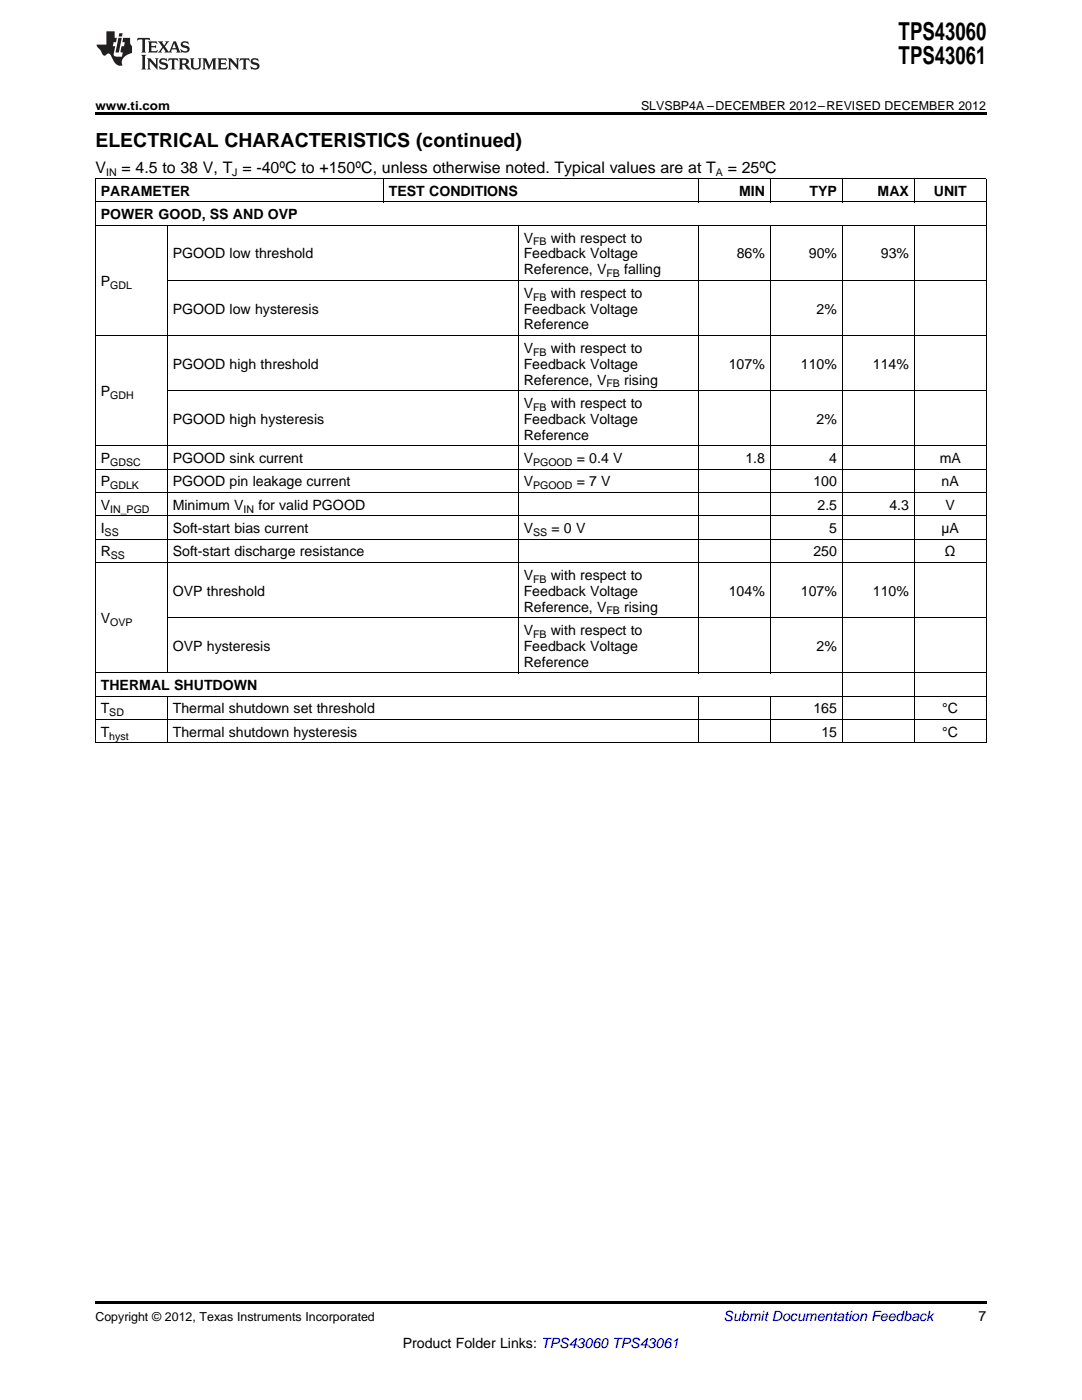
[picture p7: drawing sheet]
<svg xmlns="http://www.w3.org/2000/svg" width="216mm" height="279mm" viewBox="0 0 216 279" stroke-linecap="round" stroke-linejoin="round" font-family="sans-serif">
<defs><g id="words">
<g font-size="4.9">
<text x="179.3" y="7.9">TPS43060</text>
<text x="179.3" y="12.8">TPS43061</text>
</g>
<text font-size="3.9" x="19" y="29.3">ELECTRICAL CHARACTERISTICS (continued)</text>
<g font-size="3.2">
<text x="19" y="34.4">V</text>
<text x="24.2" y="34.4">= 4.5 to 38 V, T = -40ºC to +150ºC, unless otherwise noted. Typical values are at T</text>
<text x="145.2" y="34.4">= 25ºC</text>
</g>
<g font-size="2.8">
<text x="20.1" y="39.1">PARAMETER</text>
<text x="77.6" y="39.1">TEST CONDITIONS</text>
<text x="147.5" y="39.1">MIN</text>
<text x="161.5" y="39.1">TYP</text>
<text x="175.1" y="39.1">MAX</text>
<text x="186.3" y="39.1">UNIT</text>
<text x="20.1" y="43.7">POWER GOOD, SS AND OVP</text>
<text x="34.5" y="51.6">PGOOD low threshold</text>
<text x="104.5" y="48.4">V</text>
<text x="104.5" y="51.6">Feedback Voltage</text>
<text x="109.9" y="48.4">with respect to</text>
<text x="147" y="51.6">86%</text>
<text x="161.4" y="51.6">90%</text>
<text x="175.8" y="51.6">93%</text>
<text x="20.1" y="57.1">P</text>
<text x="104.5" y="54.8">Reference, V</text>
<text x="104.5" y="59.4">V</text>
<text x="109.9" y="59.4">with respect to</text>
<text x="124.5" y="54.8">falling</text>
<text x="34.5" y="62.6">PGOOD low hysteresis</text>
<text x="104.5" y="62.6">Feedback Voltage</text>
<text x="104.5" y="65.8">Reference</text>
<text x="162.9" y="62.6">2%</text>
<text x="104.5" y="70.4">V</text>
<text x="109.9" y="70.4">with respect to</text>
<text x="34.5" y="73.6">PGOOD high threshold</text>
<text x="104.5" y="73.6">Feedback Voltage</text>
<text x="104.5" y="76.8">Reference, V</text>
<text x="124.5" y="76.8">rising</text>
<text x="145.4" y="73.6">107%</text>
<text x="159.8" y="73.6">110%</text>
<text x="174.2" y="73.6">114%</text>
<text x="20.1" y="79.1">P</text>
<text x="104.5" y="81.4">V</text>
<text x="109.9" y="81.4">with respect to</text>
<text x="34.5" y="84.6">PGOOD high hysteresis</text>
<text x="104.5" y="84.6">Feedback Voltage</text>
<text x="104.5" y="87.8">Reference</text>
<text x="162.9" y="84.6">2%</text>
<text x="20.1" y="92.4">P</text>
<text x="34.5" y="92.4">PGOOD sink current</text>
<text x="104.5" y="92.4">V</text>
<text x="115.1" y="92.4">= 0.4 V</text>
<text x="148.7" y="92.4">1.8</text>
<text x="165.5" y="92.4">4</text>
<text x="187.5" y="92.4">mA</text>
<text x="20.1" y="97.1">P</text>
<text x="20.1" y="101.7">V</text>
<text x="34.5" y="97.1">PGOOD pin leakage current</text>
<text x="34.5" y="101.7">Minimum V</text>
<text x="51.6" y="101.7">for valid PGOOD</text>
<text x="104.5" y="97.1">V</text>
<text x="115.1" y="97.1">= 7 V</text>
<text x="162.3" y="97.1">100</text>
<text x="163.1" y="101.7">2.5</text>
<text x="177.5" y="101.7">4.3</text>
<text x="187.9" y="97.1">nA</text>
<text x="188.7" y="101.7">V</text>
<text x="20.1" y="106.4">I</text>
<text x="34.5" y="106.4">Soft-start bias current</text>
<text x="104.5" y="106.4">V</text>
<text x="110" y="106.4">= 0 V</text>
<text x="165.5" y="106.4">5</text>
<text x="187.9" y="106.4">µA</text>
<text x="20.1" y="111.1">R</text>
<text x="34.5" y="111.1">Soft-start discharge resistance</text>
<text x="162.3" y="111.1">250</text>
<text x="188.6" y="111.1">Ω</text>
<text x="34.5" y="118.9">OVP threshold</text>
<text x="104.5" y="115.7">V</text>
<text x="104.5" y="118.9">Feedback Voltage</text>
<text x="109.9" y="115.7">with respect to</text>
<text x="145.4" y="118.9">104%</text>
<text x="159.8" y="118.9">107%</text>
<text x="174.2" y="118.9">110%</text>
<text x="20.1" y="124.4">V</text>
<text x="104.5" y="122.1">Reference, V</text>
<text x="124.5" y="122.1">rising</text>
<text x="34.5" y="129.9">OVP hysteresis</text>
<text x="104.5" y="126.7">V</text>
<text x="104.5" y="129.9">Feedback Voltage</text>
<text x="109.9" y="126.7">with respect to</text>
<text x="162.9" y="129.9">2%</text>
<text x="20.1" y="137.7">THERMAL SHUTDOWN</text>
<text x="104.5" y="133.1">Reference</text>
<text x="20.1" y="142.4">T</text>
<text x="34.5" y="142.4">Thermal shutdown set threshold</text>
<text x="162.3" y="142.4">165</text>
<text x="188" y="142.4">°C</text>
<text x="20.1" y="147">T</text>
<text x="34.5" y="147">Thermal shutdown hysteresis</text>
<text x="163.9" y="147">15</text>
<text x="188" y="147">°C</text>
<text x="195.3" y="263.6">7</text>
<text x="80.4" y="269">Product Folder Links: TPS43060 TPS43061</text>
</g>
<text font-size="2.8" fill="#0000c8" x="144.4" y="263.6">Submit Documentation Feedback</text>
<g font-size="2.5">
<text x="19" y="21.9">www.ti.com</text>
<text x="127.9" y="21.9">SLVSBP4A –DECEMBER 2012–REVISED DECEMBER 2012</text>
<text x="19" y="263.6">Copyright © 2012, Texas Instruments Incorporated</text>
</g>
<g font-size="2.1">
<text x="21.2" y="35.1">IN</text>
<text x="46.4" y="35.1">J</text>
<text x="142.8" y="35.1">A</text>
<text x="106.4" y="49">FB</text>
<text x="22" y="57.6">GDL</text>
<text x="106.4" y="60">FB</text>
<text x="121" y="55.3">FB</text>
<text x="106.4" y="71">FB</text>
<text x="121" y="77.3">FB</text>
<text x="22" y="79.7">GDH</text>
<text x="106.4" y="82">FB</text>
<text x="22" y="93">GDSC</text>
<text x="106.4" y="93">PGOOD</text>
<text x="22" y="97.6">GDLK</text>
<text x="106.4" y="97.6">PGOOD</text>
<text x="20.9" y="107">SS</text>
<text x="22" y="102.3">IN_PGD</text>
<text x="48.6" y="102.3">IN</text>
<text x="106.4" y="107">SS</text>
<text x="22.1" y="111.6">SS</text>
<text x="106.4" y="116.3">FB</text>
<text x="22" y="125">OVP</text>
<text x="121" y="122.6">FB</text>
<text x="106.4" y="127.3">FB</text>
<text x="21.8" y="142.9">SD</text>
<text x="21.8" y="147.6">hyst</text>
</g>
</g></defs>
<g fill="#231f20">
<path d="M27.5 7.6l-.1 .5 .4-.2h.6v.1v2.1l-.2 .4h1l-.3-.4v-2.1l.1-.1h.5l.5 .2-.2-.5zM29.5 8.3l.2 .3v1.5l-.2 .4h1.8l.2-.6a1.04 1.04 0 0 1-1.3 .2v-.7h.6l.3 .2v-.6l-.3 .2h-.6v-.6l.8-.1 .4 .3-.2-.5zM31.5 8.3l.9 1.1-.9 1.1h.8l-.2-.2 .5-.7 .4 .7-.2 .2h1.5l-.1-.2 .1-.4h.9l.1 .4-.2 .2h1l-.3-.3-.7-1.9h-.5l-.9 2-.8-1 .9-1h-.8l.1 .3-.3 .5-.4-.6 .2-.2zM34.7 8.6l.4 1h-.7zM36.3 8.4a.63 .63 0 0 0-.2 .7 .63 .63 0 0 0 .6 .4l.6 .2 .1 .2a.75 .75 0 0 1-.7 .4 .75 .75 0 0 1-.6-.5l.1 .7 .1-.1a1.11 1.11 0 0 0 1.5-.6 1.13 1.13 0 0 0-1.2-.8l-.1-.4a1.04 1.04 0 0 1 1.2 .2l-.2-.5-.1 .1-.5-.2zM28.2 10.9l.2 .4v2.2l-.2 .4h1l-.3-.4v-2.2l.3-.4zM29.3 11.6l.3 .4v1.5l-.3 .4h.8l-.2-.4v-1.3l1.5 1.7v-1.9l.2-.4h-.7l.2 .4v.9l-1.1-1.3zM32 11.8a.62 .62 0 0 0-.2 .7 .62 .62 0 0 0 .6 .4l.6 .1 .1 .3a.76 .76 0 0 1-.7 .3 .76 .76 0 0 1-.6-.4l.1 .7 .1-.1a1.11 1.11 0 0 0 1.5-.6 1.13 1.13 0 0 0-1.2-.8l-.1-.4a1.04 1.04 0 0 1 1.2 .2l-.2-.6-.1 .1-.5-.1zM33.7 11.6l-.2 .6a.61 .61 0 0 1 .8-.3v1.6l-.2 .4h.9l-.2-.4v-1.6a.63 .63 0 0 1 .8 .3l-.2-.6zM35.6 11.6l.3 .4v1.5l-.3 .4h1l-.2-.2v-.8l.5 .2a.76 .76 0 0 0 1.2 .7l-1-1a.58 .58 0 0 0 .6-.5 .58 .58 0 0 0-.5-.6zM36.4 11.9h.1a.45 .45 0 0 1 .5 .1 .45 .45 0 0 1 .1 .5l-.7 .2zM37.9 11.6l.2 .2a2.17 2.17 0 0 0 .3 1.9 .99 .99 0 0 0 1.6-.6v-1.1l.2-.4h-.7l.2 .2a1.92 1.92 0 0 1-.2 1.8 .6 .6 0 0 1-.9-.5v-1.1l.2-.4zM40.4 11.6l.2 .4v1.5l-.2 .4h.7l-.2-.4v-1.4l.8 1.8 .8-1.8v1.4l-.2 .4h.9l-.2-.4v-1.5l.2-.4h-.8l-.6 1.5-.6-1.5zM43.4 11.6l.2 .4v1.5l-.2 .4h1.8l.2-.6a1.04 1.04 0 0 1-1.3 .1v-.6h.5l.4 .2v-.6l-.4 .2h-.5v-.7h.8l.3 .3-.1-.6zM45.5 11.6l.2 .4v1.5l-.2 .4h.7l-.2-.4v-1.3l1.5 1.7v-1.9l.2-.4h-.7l.2 .4v.9l-1.1-1.3zM47.9 11.6l-.1 .6a.61 .61 0 0 1 .8-.3v1.6l-.3 .4h1l-.3-.4 .1-1.6a.63 .63 0 0 1 .7 .3l-.1-.6zM50.2 11.8a.62 .62 0 0 0-.2 .7 .62 .62 0 0 0 .6 .4l.6 .1 .2 .3a.76 .76 0 0 1-.8 .3 .76 .76 0 0 1-.6-.4l.1 .7 .2-.1a1.11 1.11 0 0 0 1.5-.6 1.13 1.13 0 0 0-1.3-.8l-.1-.4a1.04 1.04 0 0 1 1.2 .2l-.1-.6-.2 .1-.5-.1z"/>
<path d="M21.2 6.3v2.6h-1.9l.1 .4 .7 .9a.91 .91 0 0 0 1 .8 .56 .56 0 0 1 .5-.3 .56 .56 0 0 1 .5 .3l.4 .8a1.53 1.53 0 0 0 1.9 1.2 1.54 1.54 0 0 1 1-2.1l.9-.3v-1.4a1.52 1.52 0 0 1-.3-1.6h-1.4l-.2 .8h.5l-.2 .8h-.4l-.2 1v.2l.4 .1-.2 .8a1.93 1.93 0 0 1-1.6-.3l.3-1.8h-.5l.2-.8h.4l.2-.8h-.4v-1.3zM23.6 7.6l-.6 2.9h.7l.6-2.9zM23.8 6.6l-.1 .7h.6l.2-.7z"/>
</g>
<path d="M19 22.5h177.8v.5h-177.8zM19 259.7h177.8v.5h-177.8z" fill="#000"/>
<g fill="none" stroke="#000" stroke-width=".2">
<path d="M19 35.6h177.8M19.1 35.7v112.6M76.5 35.7v4.7M139.3 35.7v4.7M153.7 35.7v4.7M168 35.7v4.7M182.4 35.7v4.7M196.8 35.7v112.6M19 45h177.8M19 40.3h177.8M33.4 45v89.3M33.4 56h163.4"/>
<path d="M103.4 45v89.3M139.3 45v89.3M153.7 45v89.3M168 45v103.3M182.4 45v103.3M19 67h177.8M33.4 78h163.4M19 98.3h177.8M19 93.6h177.8M19 89h177.8M19 112.3h177.8M19 107.6h177.8"/>
<path d="M19 103h177.8M19 138.9h177.8M19 134.3h177.8M33.4 139v9.3M33.4 123.3h163.4M139.3 139v9.3M153.7 139v9.3M19 148.3h177.8M19 143.6h177.8"/>
</g>
<use href="#words"/>
</svg>
